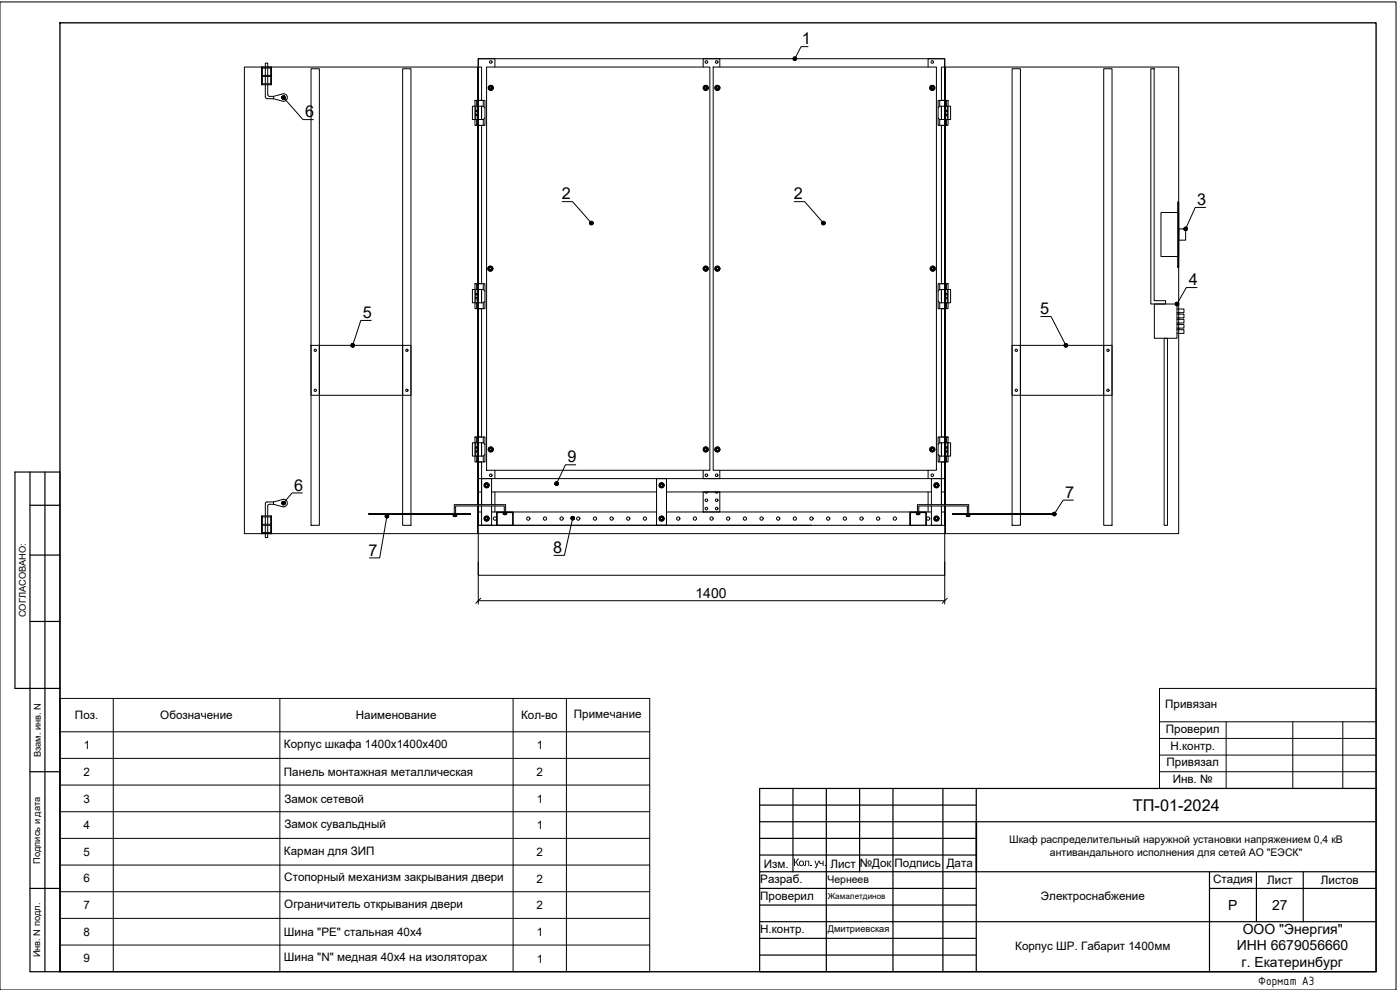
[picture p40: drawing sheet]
<svg xmlns="http://www.w3.org/2000/svg" width="420mm" height="297mm" viewBox="0 0 420 297" stroke-linecap="round" stroke-linejoin="round" font-family="sans-serif">
<defs><g id="words">
<g font-size="4.9">
<text x="240.7" y="13.3">1</text>
<text x="91.5" y="35.2">6</text>
<text x="168.6" y="59.8">2</text>
<text x="238.2" y="59.8">2</text>
<text x="359.3" y="61.6">3</text>
<text x="356.8" y="85.6">4</text>
<text x="108.9" y="95.4">5</text>
<text x="312.1" y="94.3">5</text>
<text x="170.3" y="138.8">9</text>
<text x="88.3" y="147.2">6</text>
<text x="319.6" y="149.4">7</text>
<text x="110.6" y="166.7">7</text>
<text x="166.1" y="166">8</text>
<text x="340" y="243.3">ТП-01-2024</text>
</g>
<g font-size="4.2">
<text x="208.7" y="179.6">1400</text>
<text x="368.6" y="273.1">Р</text>
<text x="381.8" y="273.1">27</text>
<text x="373" y="280.1">ООО &quot;Энергия&quot;</text>
<text x="371.2" y="285.1">ИНН 6679056660</text>
<text x="372.6" y="290.2">г. Екатеринбург</text>
</g>
<text font-size="3.9" x="377.6" y="295.5">Формат А3</text>
<g font-size="3.5">
<text x="22.5" y="215.8">Поз.</text>
<text x="48.1" y="215.8">Обозначение</text>
<text x="106.8" y="215.8">Наименование</text>
<text x="156.4" y="215.8">Кол-во</text>
<text x="172.3" y="215.5">Примечание</text>
<text x="349.7" y="212.5">Привязан</text>
<text x="349.9" y="220">Проверил</text>
<text x="25.1" y="224.8">1</text>
<text x="85.2" y="224.4">Корпус шкафа 1400х1400х400</text>
<text x="161.1" y="224.8">1</text>
<text x="351.3" y="225">Н.контр.</text>
<text x="25.1" y="232.8">2</text>
<text x="85.2" y="232.8">Панель монтажная металлическая</text>
<text x="161.1" y="232.8">2</text>
<text x="350.1" y="230">Привязал</text>
<text x="351.9" y="234.9">Инв. №</text>
<text x="25" y="240.8">3</text>
<text x="85.4" y="240.8">Замок сетевой</text>
<text x="161.1" y="240.8">1</text>
<text x="25.1" y="248.8">4</text>
<text x="85.4" y="248.5">Замок сувальдный</text>
<text x="161.1" y="248.8">1</text>
<text x="25" y="256.8">5</text>
<text x="85.2" y="256.5">Карман для ЗИП</text>
<text x="161.1" y="256.8">2</text>
<text x="229.3" y="260.3">Изм.</text>
<text x="249.2" y="260.3">Лист</text>
<text x="258" y="260">№Док</text>
<text x="268.5" y="260">Подпись</text>
<text x="284.1" y="260">Дата</text>
<text x="25" y="264.8">6</text>
<text x="85.3" y="264.5">Стопорный механизм закрывания двери</text>
<text x="161.1" y="264.8">2</text>
<text x="228.2" y="269.9">Проверил</text>
<text x="228.2" y="265">Разраб.</text>
<text x="312.4" y="270">Электроснабжение</text>
<text x="364.1" y="265.1">Стадия</text>
<text x="380.3" y="265.3">Лист</text>
<text x="396.4" y="265.3">Листов</text>
<text x="25" y="272.8">7</text>
<text x="85.3" y="272.5">Ограничитель открывания двери</text>
<text x="161.1" y="272.8">2</text>
<text x="25" y="280.8">8</text>
<text x="85.2" y="280.8">Шина &quot;РЕ&quot; стальная 40х4</text>
<text x="161.1" y="280.8">1</text>
<text x="228.2" y="280">Н.контр.</text>
<text x="304.7" y="285">Корпус ШР. Габарит 1400мм</text>
<text x="25" y="288.8">9</text>
<text x="85.2" y="288.5">Шина &quot;N&quot; медная 40х4 на изоляторах</text>
<text x="161.1" y="288.8">1</text>
</g>
<g font-size="3.1">
<text x="302.9" y="253.1">Шкаф распределительный наружной установки напряжением 0,4 кВ</text>
<text x="315.1" y="256.8">антивандального исполнения для сетей АО &quot;ЕЭСК&quot;</text>
<text x="238" y="259.8">Кол . уч.</text>
<text x="248.3" y="264.9">Чернеев</text>
</g>
<g font-size="2.8">
<text x="7.7" y="185.2" transform="rotate(-90 7.7 185.2)">СОГЛАСОВАНО:</text>
<text x="12.2" y="227.2" transform="rotate(-90 12.2 227.2)">Взам. инв. N</text>
<text x="12" y="259.2" transform="rotate(-90 12 259.2)">Подпись и дата</text>
<text x="248.4" y="279.8">Дмитриевская</text>
<text x="12" y="287.3" transform="rotate(-90 12 287.3)">Инв. N подл.</text>
</g>
<text font-size="2.4" x="248.4" y="269.8">Жамалетдинов</text>
</g></defs>
<!-- layer: 0 -->
<g fill="none" stroke="#000" stroke-width=".3">
<path d="M0 .6h419v296.4h-419zM242.5 14h-2.1l-1.6 3.2M78.5 20.1h3M78.7 25.4v-5.3h-.2v5.3h3v-5.3h-.3v5.3M78.7 25.1h2.5M78.7 22.9h2.5M78.7 22.6h2.5M78.7 20.4h2.5M79.6 20.1v-1.2h.7v1.2M79.6 20.4v2.2M79.6 22.9v2.2M79.6 25.4v3.7"/>
<path d="M79.7 29.1l.4 .5M80.1 29.6h2M80.3 25.4v3l.5 .5M80.3 20.4v2.2M80.3 22.9v2.2M80.8 28.9h1.3M82.1 28.9l2.9-.8a1.13 1.13 0 0 1 1.2 1.2 1.13 1.13 0 0 1-1.2 1.1l-2.9-.8M82.1 28.9v.7M85.4 29.6l5.5 6.3h3.1M93.3 20.6h2.5v137h-2.5zM120.8 20.6h2.5v137h-2.5zM142.5 30.1h3v7.5h-3z"/>
<path d="M142.8 33.1h.7v.4h-.7zM142.8 34.3h.7v.4h-.7zM142.8 31.9v4M143 30.1v1.8M143 35.9v1.7M143.5 20.1h1v10h-1zM143.5 37.6h1v47.5h-1zM144.5 31.9v4M145 30.1v1.8M145 35.9v1.7M145.5 32.4l-.5-.5h-3.2v4h3.2l.5-.5M146 20.1h67v121h-67z"/>
<path d="M146.9 26.9l.3 .2 .3-.1M146.9 26.9h.6M147 25.8l.4-.2 .3 .3M147 25.8a.65 .65 0 0 0-.1 1.1M147 25.8l-.3 .5 .2 .6M147 25.8l.7 .1M147.7 25.9l.2 .5M147.7 25.9l.3 .2-.1 .3M147.9 26.4l-.4 .5M147.9 26.4v.4l-.4 .2M148.5 20.1v-2.5h-5v133.8M211 20.1v-2.5h5v2.5"/>
<path d="M211.4 26.9l.3 .2 .3-.1M211.4 26.9h.7M212.2 25.9l.2 .2v.3M212.2 25.9a.64 .64 0 0 0-1 0 .64 .64 0 0 0 .2 1M212.2 25.9a.62 .62 0 0 0-.9 .1 .62 .62 0 0 0 .1 .9M212.2 25.9l.2 .5M212.4 26.4v.4l-.4 .2M212.4 26.4l-.3 .5M214 20.1h67v121h-67zM215 25.8a.7 .7 0 0 0-.4 .7 .7 .7 0 0 0 .6 .6l.3-.1M215 25.8l.4-.2 .3 .3M215 25.8a.62 .62 0 0 0-.3 .8 .62 .62 0 0 0 .8 .3"/>
<path d="M215 25.8l.7 .1M215.7 25.9l.2 .5M215.7 25.9l.2 .2v.3M215.9 26.4l-.4 .5M215.9 26.4v.4l-.4 .2M278.5 20.1v-2.5h5v133.8M279.5 25.8l.4-.2 .3 .3M279.5 25.8a.64 .64 0 0 0-.1 1.1M279.5 25.8l-.3 .5 .2 .6M279.5 25.8l.7 .1M280.2 25.9l.2 .5M280.2 25.9l.3 .2-.1 .3"/>
<path d="M280.4 26.4l-.4 .5h-.6M280.4 26.4a.65 .65 0 0 1-1 .5M281.5 30.1h3v7.5h-3zM281.5 32.4l.5-.5h3.3v4h-3.3l-.5-.5M282 30.1v1.8M282 35.9v1.7M282.5 20.1h1v10h-1zM282.5 37.6h1v47.5h-1zM282.5 31.9v4M283.5 33.1h.8v.4h-.8zM283.5 34.3h.8v.4h-.8zM283.5 31.9v4"/>
<path d="M284 30.1v1.8M284 35.9v1.7M284.3 31.9v4M303.7 20.6h2.5v137h-2.5zM331.2 20.6h2.5v137h-2.5zM345.4 20.6h1v69.6h3.4v1h-4.4zM168.7 60.5h3.1l5.3 6.1M238.4 60.5h3.1l5.3 6.1M353.4 60.6h.3v19.6h-.3zM353.4 63.8h-5v13.2h5M353.7 68.7v3.4h2.1v-3.4h-2.1v1.7M353.7 63.8v13.2"/>
<path d="M361.8 62.2h-3.1l-2.7 6M111.4 96.1h-3.1l-2.3 7M142.5 85.1h3v7.5h-3zM142.8 88.1h.7v.4h-.7zM142.8 89.3h.7v.4h-.7zM142.8 86.9v4M143 85.1v1.8M143 90.9v1.7M143.5 92.6h1v38.5h-1zM144.5 86.9v4M145 85.1v1.8M145 90.9v1.7"/>
<path d="M145.5 87.4l-.5-.5h-3.2v4h3.2l.5-.5M146.8 81.1l.3 .3 .3-.2M146.8 81.1l.6 .1M146.9 80l.3-.1 .3 .2M146.9 80a.62 .62 0 0 0-.1 1.1M146.9 80l-.4 .5 .3 .6M146.9 80l.6 .1M147.5 80.1l.3 .6M147.5 80.1l.3 .2v.4M147.8 80.7l-.4 .5M147.8 80.7l-.1 .4-.3 .1M211.4 80.1a.71 .71 0 0 0-.2 .8 .71 .71 0 0 0 .7 .5l.3-.3"/>
<path d="M211.4 80.1a.62 .62 0 0 0-.1 .9 .62 .62 0 0 0 .9 .1M212 80l-.3-.1-.3 .2M212 80a.63 .63 0 0 1 .2 1.1M212.1 80l.3 .5-.2 .6M212.1 80l-.7 .1M215 80a.7 .7 0 0 0-.4 .8 .7 .7 0 0 0 .6 .6l.3-.2M215 80l.4-.1 .3 .2M215 80a.62 .62 0 0 0-.3 .9 .62 .62 0 0 0 .8 .3M215 80l.7 .1M215.7 80.1l.2 .6M215.7 80.1l.2 .2v.4M215.9 80.7l-.4 .5"/>
<path d="M215.9 80.7v.4l-.4 .1M279.3 80.7a.61 .61 0 0 0 .4 .5 .61 .61 0 0 0 .6-.1M279.3 80.7l.4 .5 .6-.1M279.5 80.1l-.2 .2v.4M279.6 80.1l-.3 .6M280.2 80l-.4-.1-.3 .2M280.2 80a.63 .63 0 0 1 .1 1.1M280.2 80l.4 .5-.3 .6M280.2 80l-.6 .1M281.5 85.1h3v7.5h-3zM281.5 87.4l.5-.5h3.3v4h-3.3l-.5-.5M282 85.1v1.8"/>
<path d="M282 90.9v1.7M282.5 92.6h1v38.5h-1zM282.5 86.9v4M283.5 88.1h.8v.4h-.8zM283.5 89.3h.8v.4h-.8zM283.5 86.9v4M284 85.1v1.8M284 90.9v1.7M284.3 86.9v4M312.3 95h3.1l4.3 8.2M346.4 91.2h6.8v10.3h-6.8zM353.2 92.7h2.1v1.1h-2.1"/>
<path d="M353.2 94.3h2.1v1.1h-2.1M353.2 95.8h2.1v1.1h-2.1M353.2 97.4h2.1v1.1h-2.1M353.2 98.9h2.1v1.1h-2.1M353.7 93.8v.5M353.7 95.4v.4M353.7 96.9v.5M353.7 98.5v.4M359.2 86.3h-3.2l-2.5 4.5M93.3 103.6h30v15h-30zM95.8 103.6v15M120.8 103.6v15"/>
<path d="M303.7 103.6h30v15h-30zM306.2 103.6v15M331.2 103.6v15M349.4 101.5h1v56.1h-1zM142.5 131.1h3v7.5h-3zM142.8 134.1h.7v.4h-.7zM142.8 135.3h.7v.4h-.7zM142.8 132.8v4M143 131.1v1.7M143 136.8v1.8M144.5 132.8v4M145 131.1v1.7"/>
<path d="M145 136.8v1.8M145.5 133.4l-.5-.6h-3.2v4h3.2l.5-.4M146.9 135.4l.3 .2 .3-.2M146.9 135.4h.6M147 134.3l.4-.2 .3 .3M147 134.3a.65 .65 0 0 0-.1 1.1M147 134.3l-.3 .5 .2 .6M147 134.3h.7M147.7 134.3l.2 .6M147.7 134.4l.3 .2-.1 .3M147.9 134.9l-.4 .5M147.9 134.9v.4l-.4 .1"/>
<path d="M172.8 139.5h-3.1l-2.5 5.2M211.4 135.4l.3 .2 .3-.2M211.4 135.4h.7M212.2 134.4l.2 .2v.3M212.2 134.4a.69 .69 0 0 0-.9 0 .69 .69 0 0 0-.2 .8l.3 .2M212.2 134.3a.62 .62 0 0 0-.9 .2 .62 .62 0 0 0 .1 .9M212.2 134.3l.2 .6M212.4 134.9v.4l-.4 .1M212.4 134.9l-.3 .5M215 134.3a.7 .7 0 0 0-.3 .7 .7 .7 0 0 0 .5 .6l.3-.2M215 134.3l.4-.2 .3 .3M215 134.3a.62 .62 0 0 0-.3 .8 .62 .62 0 0 0 .8 .3"/>
<path d="M215 134.3h.7M215.7 134.3l.2 .6M215.7 134.4l.2 .2v.3M215.9 134.9l-.4 .5M215.9 134.9v.4l-.4 .1M279.5 134.3l.4-.2 .3 .3M279.5 134.3a.64 .64 0 0 0-.1 1.1M279.5 134.3l-.3 .5 .2 .6M279.5 134.3h.7M280.2 134.3l.2 .6M280.2 134.4l.3 .2-.1 .3M280.4 134.9l-.4 .5h-.6"/>
<path d="M280.4 134.9a.65 .65 0 0 1-1 .5M281.5 131.1h3v7.5h-3zM281.5 133.4l.5-.6h3.3v4h-3.3l-.5-.4M282 131.1v1.7M282 136.8v1.8M282.5 132.8v4M283.5 134.1h.8v.4h-.8zM283.5 135.3h.8v.4h-.8zM283.5 132.8v4M284 131.1v1.7M284 136.8v1.8M284.3 132.8v4"/>
<path d="M78.7 154.8v5.3h-.2v-5.3h3v5.3h-.3v-5.3M78.7 155.1h2.5M78.7 157.3h2.5M78.7 157.6h2.5M78.7 159.8h2.5M79.6 151.1v3.7M79.6 155.1v2.2M79.6 157.6v2.2M80.3 155.1v2.2M80.3 157.6v2.2M80.8 151.3h1.3M80.8 151.3l-.5 .5v3"/>
<path d="M82.1 150.6h-2l-.4 .5M82.1 150.6l2.9-.8a1.13 1.13 0 0 1 1.2 1.1 1.13 1.13 0 0 1-1.2 1.2l-2.9-.8M82.1 150.6v.7M90.8 147.9h-3.1l-2.3 2.7M110.7 154.1h30.5v.3h-30.5zM116 155.4l-2.1 12h-3M136.3 154.9h.4M143.3 151.4v-131.3h-70v140h70v-8.3M143.5 151.4v-133.8h140v133.8M143.5 151.4v-12.8h1v12.8v-7.8h3v7.8M144.5 153.6h-1v4v-5.8v5.8h140v-5.8v5.8M144.5 151.8v5.8h3v-5.8"/>
<path d="M145.4 155.5v.4l.3 .2M145.4 145.5a.62 .62 0 0 0 .9 .7M145.4 155.5l.3 .6M145.4 145.5l.3 .6 .6 .1M145.8 155l.3-.1 .3 .2M145.8 155l-.4 .2v.3M145.8 145l.3-.1 .3 .2M145.8 145l-.4 .2v.3M145.8 155l-.4 .5M145.8 155l.6 .1M145.8 145l-.4 .5M145.8 145l.6 .1"/>
<path d="M146.4 155.1l.3 .6M146.4 145.1l.3 .6M146.4 155.1l.3 .2v.4M146.4 145.1l.3 .2v.4M146.7 155.7l-.4 .5-.6-.1M146.7 145.7l-.4 .5M146.7 155.7a.64 .64 0 0 1-1 .4M146.7 145.7l-.1 .3-.3 .2M147.5 153.6h49.5M147.5 147.6h49.5M148.5 141.1v2.5M148.5 147.6v3.8"/>
<path d="M148.5 151.8v1.8M149 153.6h5v4h-5zM149.2 157.6v-3.8h4.6v3.8M151.3 153.6v-1.8h-14.6v2.3M151.3 154.3h.4M151.7 153.6v-2.2h-15.4v2.7M171.8 156l-2.4 10.6h-3.1M197 143.6h3v14h-3zM197.9 145.5a.63 .63 0 0 0 .9 .7M197.9 155.7a.63 .63 0 0 0 1 .4M197.9 145.5l.3 .6 .6 .1M197.9 155.7l.4 .5 .6-.1"/>
<path d="M198.2 155.1l-.3 .2v.4M198.2 155.1l-.3 .6M198.3 145l.3-.1 .3 .2M198.3 145l-.3 .2-.1 .3M198.3 145l-.4 .5M198.3 145l.6 .1M198.8 155a.63 .63 0 0 1 .1 1.1M198.8 155l-.3-.1-.3 .2M198.8 155l-.6 .1M198.8 155l.4 .5-.3 .6M198.9 145.1a.63 .63 0 0 1-.1 1.1M198.9 145.1l.3 .6-.4 .5"/>
<path d="M200 153.6h79.5M200 147.6h79.5M211 147.6h5v6h-5zM211 141.1v2.5h5v-2.5M211.6 147.6l.4 .4 .4-.4M214.7 147.6l.4 .4 .4-.4M243.5 157.6h-100v15h140v-15M273 153.6h5v4h-5zM273.2 157.6v-3.8h4.6v3.8M275.3 153.6v-2.2h15.4v2.7M275.3 154.3h.4M275.7 153.6v-1.8h14.6v2.3"/>
<path d="M278.5 141.1v2.5M278.5 147.6v3.8M278.5 151.8v1.8M279.5 151.8v5.8h3v-5.8M279.5 151.4v-7.8h3v7.8v-12.8h1v12.8M280.8 145a.7 .7 0 0 0-.4 .7 .7 .7 0 0 0 .5 .6l.4-.1M280.8 145l.3-.1 .3 .2M280.8 155l.3-.1 .3 .2M280.8 155a.62 .62 0 0 0-.2 1.1M280.8 145a.62 .62 0 0 0-.3 .9 .62 .62 0 0 0 .8 .3M280.8 145l.6 .1M280.8 155l-.4 .5 .3 .6"/>
<path d="M280.8 155l.6 .1M281.4 145.1l.3 .6M281.4 155.1l.3 .6M281.4 145.1l.3 .2v.4M281.4 155.1l.3 .2v.4M281.7 145.7l-.4 .5M281.7 155.7l-.4 .5-.6-.1M281.7 145.7l-.1 .3-.3 .2M281.7 155.7a.65 .65 0 0 1-1.1 .4M282.5 153.6h1v4M282.5 147.6h1M283.5 143.6h-140v4h1"/>
<path d="M283.7 151.4v-131.3h70v140h-70v-8.3M285.8 154.1h30.6v.3h-30.6zM290.3 154.9h.4M322.1 150.1h-3l-2.4 3.7M78.5 160.1h3M79.6 160.1v1.2h.7v-1.2M143.5 168.6v12.6M143.5 160.1h140M144.3 179.5l-1.5 1.5M283.5 168.6v12.6M284.3 179.5l-1.5 1.5M143.5 180.2h140"/>
<path d="M18 209.6h177v82h-177zM18 219.6h177M34 209.6v82M84 209.6v82M154 209.6v82M170 209.6v82M18 227.5h177M18 235.5h177M18 243.6h177M18 251.6h177M18 259.6h177M18 267.6h177"/>
<path d="M18 275.6h177M18 283.6h177"/>
<circle cx="147.3" cy="18.6" r=".39"/>
<circle cx="212" cy="18.6" r=".39"/>
<circle cx="215.1" cy="18.6" r=".39"/>
<circle cx="279.8" cy="18.6" r=".39"/>
<circle cx="147.3" cy="26.4" r=".79"/>
<circle cx="147.3" cy="26.4" r=".39"/>
<circle cx="147.3" cy="26.4" r=".33"/>
<circle cx="211.8" cy="26.4" r=".79"/>
<circle cx="211.8" cy="26.4" r=".39"/>
<circle cx="211.8" cy="26.4" r=".33"/>
<circle cx="215.3" cy="26.4" r=".79"/>
<circle cx="215.3" cy="26.4" r=".39"/>
<circle cx="215.3" cy="26.4" r=".33"/>
<circle cx="279.8" cy="26.4" r=".79"/>
<circle cx="279.8" cy="26.4" r=".39"/>
<circle cx="279.8" cy="26.4" r=".33"/>
<circle cx="147.2" cy="80.6" r=".79"/>
<circle cx="147.2" cy="80.6" r=".39"/>
<circle cx="147.2" cy="80.6" r=".33"/>
<circle cx="211.8" cy="80.6" r=".33"/>
<circle cx="211.8" cy="80.6" r=".39"/>
<circle cx="211.8" cy="80.6" r=".79"/>
<circle cx="215.3" cy="80.6" r=".79"/>
<circle cx="215.3" cy="80.6" r=".39"/>
<circle cx="215.3" cy="80.6" r=".33"/>
<circle cx="279.9" cy="80.6" r=".33"/>
<circle cx="279.9" cy="80.6" r=".39"/>
<circle cx="279.9" cy="80.6" r=".79"/>
<circle cx="94.6" cy="117.1" r=".35"/>
<circle cx="94.6" cy="105.1" r=".35"/>
<circle cx="122.1" cy="105.1" r=".35"/>
<circle cx="122.1" cy="117.1" r=".35"/>
<circle cx="305" cy="117.1" r=".35"/>
<circle cx="305" cy="105.1" r=".35"/>
<circle cx="332.5" cy="117.1" r=".35"/>
<circle cx="332.5" cy="105.1" r=".35"/>
<circle cx="147.3" cy="134.8" r=".79"/>
<circle cx="147.3" cy="134.8" r=".39"/>
<circle cx="147.3" cy="134.8" r=".33"/>
<circle cx="211.8" cy="134.8" r=".79"/>
<circle cx="211.8" cy="134.8" r=".39"/>
<circle cx="211.8" cy="134.8" r=".33"/>
<circle cx="215.3" cy="134.8" r=".79"/>
<circle cx="215.3" cy="134.8" r=".39"/>
<circle cx="215.3" cy="134.8" r=".33"/>
<circle cx="279.8" cy="134.8" r=".79"/>
<circle cx="279.8" cy="134.8" r=".39"/>
<circle cx="279.8" cy="134.8" r=".33"/>
<circle cx="146" cy="155.6" r=".79"/>
<circle cx="146" cy="145.6" r=".79"/>
<circle cx="146" cy="155.6" r=".39"/>
<circle cx="146" cy="145.6" r=".39"/>
<circle cx="146" cy="145.6" r=".33"/>
<circle cx="146" cy="155.6" r=".33"/>
<circle cx="147.3" cy="142.6" r=".39"/>
<circle cx="148.5" cy="155.6" r=".5"/>
<circle cx="158.5" cy="155.6" r=".5"/>
<circle cx="163.5" cy="155.6" r=".5"/>
<circle cx="168.5" cy="155.6" r=".5"/>
<circle cx="173.5" cy="155.6" r=".5"/>
<circle cx="178.6" cy="155.6" r=".5"/>
<circle cx="183.5" cy="155.6" r=".5"/>
<circle cx="188.5" cy="155.6" r=".5"/>
<circle cx="193.5" cy="155.6" r=".5"/>
<circle cx="198.6" cy="145.6" r=".79"/>
<circle cx="198.6" cy="155.6" r=".5"/>
<circle cx="198.6" cy="155.6" r=".79"/>
<circle cx="198.6" cy="145.6" r=".39"/>
<circle cx="198.6" cy="145.6" r=".33"/>
<circle cx="198.6" cy="155.6" r=".39"/>
<circle cx="198.6" cy="155.6" r=".33"/>
<circle cx="203.5" cy="155.6" r=".5"/>
<circle cx="208.5" cy="155.6" r=".5"/>
<circle cx="212" cy="152.6" r=".39"/>
<circle cx="212" cy="142.6" r=".39"/>
<circle cx="212" cy="150.1" r=".39"/>
<circle cx="213.5" cy="155.6" r=".5"/>
<circle cx="215.1" cy="150.1" r=".39"/>
<circle cx="215.1" cy="142.6" r=".39"/>
<circle cx="215.1" cy="152.6" r=".39"/>
<circle cx="218.5" cy="155.6" r=".5"/>
<circle cx="223.6" cy="155.6" r=".5"/>
<circle cx="228.5" cy="155.6" r=".5"/>
<circle cx="233.5" cy="155.6" r=".5"/>
<circle cx="238.5" cy="155.6" r=".5"/>
<circle cx="243.5" cy="155.6" r=".5"/>
<circle cx="248.5" cy="155.6" r=".5"/>
<circle cx="253.5" cy="155.6" r=".5"/>
<circle cx="258.5" cy="155.6" r=".5"/>
<circle cx="263.5" cy="155.6" r=".5"/>
<circle cx="268.6" cy="155.6" r=".5"/>
<circle cx="278.5" cy="155.6" r=".5"/>
<circle cx="279.8" cy="142.6" r=".39"/>
<circle cx="281" cy="145.6" r=".79"/>
<circle cx="281" cy="155.6" r=".79"/>
<circle cx="281" cy="145.6" r=".39"/>
<circle cx="281" cy="155.6" r=".39"/>
<circle cx="281" cy="155.6" r=".33"/>
<circle cx="281" cy="145.6" r=".33"/>
</g>
<g fill="none" stroke="#000" stroke-width=".3">
<path d="M136.1 154.3l.2 .1M136.3 154.4v.4M136.3 154.8l.2 .1M136.3 154.8l-.2 .1M136.5 154.3l-.2 .1M136.6 154.3l.2 .1M136.8 154.4v.4M136.8 154.8l.1 .1M136.8 154.8l-.2 .1M136.9 154.3l-.1 .1M136.9 154.4h-.9l.1 .5h.8M136.9 154.4v.5"/>
<path d="M151.1 154.3h.8M151.1 153.8h.8M151.1 153.8v.5M151.1 153.8l.2 .1M151.3 154.2l-.2 .1M151.3 153.9v.3M151.3 154.2l.2 .1M151.5 153.8l-.2 .1M151.6 153.8l.2 .1M151.8 154.2l-.2 .1M151.8 153.9v.3M151.8 154.2l.2 .1"/>
<path d="M151.9 153.8v.5M152 153.8l-.2 .1M275.1 154.3h.8M275.1 153.8v.5M275.1 153.8h.8M275.1 153.8l.2 .1M275.3 154.2l-.2 .1M275.3 153.9v.3M275.3 154.2l.2 .1M275.5 153.8l-.2 .1M275.6 153.8l.2 .1M275.8 154.2l-.2 .1"/>
<path d="M275.8 153.9v.3M275.8 154.2l.1 .1M275.9 153.8v.5M275.9 153.8l-.1 .1M290.1 154.4h.8M290.1 154.9h.8M290.1 154.4v.5M290.1 154.3l.2 .1M290.3 154.4v.4M290.3 154.8l-.2 .1M290.3 154.8l.2 .1M290.5 154.3l-.2 .1"/>
<path d="M290.6 154.3h.4M290.6 154.9h.4M290.8 154.4v.4M290.9 154.4v.5"/>
</g>
<path d="M18 6.8h395v284.8h-395z" fill="none" stroke="#000" stroke-width=".4"/>
<path d="M9 141.6v150h9v-150h-13.5v65h13.5M9 151.6h9M13.5 141.6v150M9 166.5h9M9 186.5h9M9 231.5h9M9 266.6h9" fill="none" stroke="#000" stroke-width=".36"/>
<!-- layer: 0 -->
<g fill="none" stroke="#000" stroke-width=".36">
<path d="M228 236.6h185v55h-185zM238 236.6v25M248 236.6v55M258 236.6v25M268 236.6v55M283 236.6v55M293 236.6v10M228 241.6h65M228 246.6h185M228 251.6h65M228 256.5h65M228 261.6h185"/>
<path d="M228 266.6h65M228 271.6h65M228 276.5h185M293 261.6v30M363 266.6h50M363 261.6v30M377.1 261.6v14.9M391.1 261.6v14.9M228 281.5h65M228 286.6h65"/>
</g>
<path d="M293 246.6v15" fill="none" stroke="#000" stroke-width=".51"/>
<g fill="#000" stroke="#000" stroke-width=".3">
<path d="M238.1 17.9l.4-.3-.2 .5zM84.8 28.9l.1-.1 .2 .5zM177.5 66.9l.3 .4-.1 .1zM247.1 66.9l.4 .4-.2 .1zM355.5 69l.3-.3-.2 .4zM352.8 91.5l.4-.3-.2 .5zM105.9 103.6l-.2 .5-.2-.1zM319.9 103.6l.2 .5h-.2zM84.6 151.2l.5-.3-.3 .4zM116.2 154.4l.2 .1-.3 .4zM166.7 145.4l.3-.3-.2 .5zM172 155l.2 .1-.3 .4z"/>
<path d="M316 154.5l.4-.3-.3 .5z"/>
<path d="M238.1 17.4l-.1 .2h.5zM238 17.6h.5l-.4 .2zM238.1 17.8v.1l.4-.3z"/>
<path d="M238.5 17.6l-.2 .5h.2zM238.5 17.6l.2 .5h-.2zM238.5 17.6l.2 .5 .1-.1z"/>
<path d="M238.4 17.2l.1 .4 .1-.5zM238.2 17.2h.2l.1 .4zM238.2 17.2l-.1 .2 .4 .2z"/>
<path d="M238.5 17.6l.3 .4 .2-.1zM238.5 17.6l.5 .1v.2zM238.5 17.6l.5 .1v-.2z"/>
<path d="M238.5 17.6l.5-.1-.1-.2zM238.8 17.2l.1 .1-.4 .3zM238.6 17.1l-.1 .5 .3-.4z"/>
<path d="M84.6 29.4l.1 .2 .4-.3zM84.7 29.6l.4-.3-.2 .4zM85.1 29.3l-.2 .4 .1 .1z"/>
<path d="M84.8 28.9l-.2 .1 .5 .3zM84.6 29l.5 .3-.5-.1zM84.6 29.2v.2l.5-.1z"/>
<path d="M85.1 29.3l-.1 .5 .2-.1zM85.1 29.3l.3 .3-.2 .1zM85.1 29.3l.3 .3 .1-.1z"/>
<path d="M85.3 28.8l-.2 .5 .3-.4zM85.1 28.8h.2l-.2 .5zM84.9 28.8l.2 .5v-.5z"/>
<path d="M85.1 29.3l.4 .2 .1-.2zM85.1 29.3l.5-.2v.2zM85.1 29.3l.5-.2-.2-.2z"/>
<path d="M177 66.7v.2h.5zM177 66.9h.5l-.5 .2zM177 67.1l.1 .2 .4-.4z"/>
<path d="M177.1 67.3l.2 .1 .2-.5zM177.5 66.9v.5h-.2zM177.5 66.9v.5h.2z"/>
<path d="M177.3 66.4l.2 .5v-.5zM177.1 66.6l.2-.2 .2 .5zM177.1 66.6l-.1 .1 .5 .2z"/>
<path d="M177.5 66.9l.3 .4 .1-.2zM177.5 66.9l.5 .1-.1 .1zM177.5 66.9l.5 .1-.1-.2z"/>
<path d="M177.5 66.9l.4-.1v-.2zM177.7 66.5l.2 .1-.4 .3zM177.5 66.4v.5l.2-.4z"/>
<path d="M246.7 66.7l-.1 .2h.5zM246.6 66.9h.5l-.4 .2zM246.7 67.1v.2l.4-.4z"/>
<path d="M246.7 67.3l.2 .1 .2-.5zM247.1 66.9v.5h-.2zM247.1 66.9v.5h.2z"/>
<path d="M247 66.4l.1 .5 .1-.5zM246.8 66.6l.2-.2 .1 .5zM246.8 66.6l-.1 .1 .4 .2z"/>
<path d="M247.1 66.9l.4 .4 .1-.2zM247.1 66.9l.5 .1v.1zM247.1 66.9l.5 .1v-.2z"/>
<path d="M247.1 66.9l.5-.1-.1-.2zM247.4 66.5l.1 .1-.4 .3zM247.2 66.4l-.1 .5 .3-.4z"/>
<path d="M355.4 68.5l-.1 .2h.5zM355.3 68.7h.5l-.4 .1zM355.4 68.8l.1 .2 .3-.3z"/>
<path d="M355.8 68.7l-.2 .4 .2 .1zM355.8 68.7l.2 .4-.2 .1zM355.8 68.7l.2 .4 .2-.1z"/>
<path d="M355.6 68.2l.2 .5 .1-.5zM355.5 68.3l.1-.1 .2 .5zM355.5 68.3l-.1 .2 .4 .2z"/>
<path d="M355.8 68.7l.4 .3 .1-.1zM355.8 68.7h.5v.2zM355.8 68.7h.5v-.2z"/>
<path d="M355.8 68.7l.5-.2-.1-.2zM356 68.2l.2 .1-.4 .4zM355.9 68.2l-.1 .5 .2-.5z"/>
<path d="M352.8 91l-.1 .2h.5zM352.7 91.2h.5l-.5 .1zM352.7 91.3l.1 .2 .4-.3z"/>
<path d="M353.2 91.2l-.2 .5h.2zM353.2 91.2l.2 .5h-.2zM353.2 91.2l.2 .5 .1-.1z"/>
<path d="M353.1 90.7l.1 .5 .1-.5zM352.9 90.8l.2-.1 .1 .5zM352.9 90.8l-.1 .2 .4 .2z"/>
<path d="M353.2 91.2l.3 .4 .2-.1zM353.2 91.2l.5 .1v.2zM353.2 91.2l.5 .1v-.2z"/>
<path d="M353.2 91.2l.5-.1-.1-.2zM353.5 90.8l.1 .1-.4 .3zM353.3 90.7l-.1 .5 .3-.4z"/>
<path d="M105.4 103.5l-.1 .2 .6-.1zM105.3 103.7l.6-.1-.5 .3zM105.4 103.9l.1 .1 .4-.4z"/>
<path d="M105.9 103.6l-.2 .5h.2zM105.9 103.6l.2 .5h-.2zM105.9 103.6l.2 .5 .1-.2z"/>
<path d="M105.6 103.2l.3 .4-.1-.5zM105.5 103.3l.1-.1 .3 .4zM105.5 103.3l-.1 .2 .5 .1z"/>
<path d="M105.9 103.6l.3 .3 .1-.1zM105.9 103.6h.4v.2zM105.9 103.6h.4v-.2z"/>
<path d="M106.2 103.2l-.3 .4 .4-.2zM106 103.1l.2 .1-.3 .4zM105.8 103.1l.1 .5 .1-.5z"/>
<path d="M319.4 103.9l.2 .1 .3-.4zM319.9 103.6l-.2 .5-.1-.1zM319.9 103.6l-.2 .5h.2z"/>
<path d="M319.5 103.3l-.1 .2 .5 .1zM319.4 103.5l.5 .1-.5 .1zM319.4 103.7v.2l.5-.3z"/>
<path d="M319.8 103.1l.1 .5 .1-.5zM319.7 103.2l.1-.1 .1 .5zM319.5 103.3l.4 .3-.2-.4z"/>
<path d="M319.9 103.6l.2 .5 .2-.2zM319.9 103.6l.5 .2-.1 .1zM319.9 103.6l.5 .2v-.2z"/>
<path d="M319.9 103.6h.5l-.1-.2zM320.2 103.2l.1 .2-.4 .2zM320 103.1l-.1 .5 .3-.4z"/>
<path d="M84.7 150.6l-.1 .2 .5 .1zM84.6 150.8l.5 .1-.5 .1zM84.6 151v.2l.5-.3z"/>
<path d="M85.1 150.9l-.3 .4 .1 .1zM85.1 150.9v.6l-.2-.1zM85.1 150.9v.6l.2-.1z"/>
<path d="M85 150.5l.1 .4 .1-.4zM84.9 150.5h.1l.1 .4zM84.7 150.6l.4 .3-.2-.4z"/>
<path d="M85.1 150.9l.2 .5 .2-.1zM85.1 150.9l.5 .2-.1 .2zM85.1 150.9l.5 .2v-.2z"/>
<path d="M85.1 150.9h.5l-.1-.2zM85.4 150.6l.1 .1-.4 .2zM85.2 150.5l-.1 .4 .3-.3z"/>
<path d="M115.7 154.6l-.1 .2 .5 .1zM115.6 154.8l.5 .1-.5 .1zM115.6 155l.1 .2 .4-.3z"/>
<path d="M115.7 155.2l.2 .1 .2-.4zM116.1 154.9l-.1 .5-.1-.1zM116.1 154.9l-.1 .5h.2z"/>
<path d="M116 154.4l.1 .5 .1-.5zM115.8 154.5l.2-.1 .1 .5zM115.8 154.5l-.1 .1 .4 .3z"/>
<path d="M116.1 154.9l.1 .5 .2-.1zM116.1 154.9l.4 .2-.1 .2zM116.1 154.9l.4 .2 .1-.1z"/>
<path d="M116.1 154.9l.5 .1v-.2zM116.1 154.9l.4-.3 .1 .2zM116.4 154.5l-.3 .4 .4-.3z"/>
<path d="M166.6 144.9l-.1 .2h.5zM166.5 145.1h.5l-.4 .2zM166.6 145.3l.1 .1 .3-.3z"/>
<path d="M167 145.1l-.2 .5h.2zM167 145.1l.2 .5h-.2zM167 145.1l.2 .5 .2-.1z"/>
<path d="M166.9 144.6l.1 .5v-.5zM166.7 144.7l.2-.1 .1 .5zM166.7 144.7l-.1 .2 .4 .2z"/>
<path d="M167 145.1l.4 .4 .1-.2zM167 145.1h.5v.2zM167 145.1h.5v-.2z"/>
<path d="M167 145.1l.5-.2-.1-.1zM167.2 144.7l.2 .1-.4 .3zM167 144.6v.5l.2-.4z"/>
<path d="M171.4 155.7l.2 .2 .3-.4zM171.9 155.5l-.1 .5-.2-.1zM171.9 155.5l-.1 .5h.2z"/>
<path d="M171.5 155.2l-.1 .1 .5 .2zM171.4 155.3l.5 .2-.5 .1zM171.4 155.6v.1l.5-.2z"/>
<path d="M171.9 155.5l.1 .5 .1-.1zM171.9 155.5l.4 .3-.2 .1zM171.9 155.5l.4 .3 .1-.2z"/>
<path d="M171.8 155l.1 .5 .1-.5zM171.6 155.1l.2-.1 .1 .5zM171.6 155.1l-.1 .1 .4 .3z"/>
<path d="M171.9 155.5l.5 .1v-.2zM171.9 155.5l.4-.3 .1 .2zM172.2 155.1l-.3 .4 .4-.3z"/>
<path d="M316 154l-.1 .1 .5 .1zM315.9 154.1l.5 .1-.5 .1zM315.9 154.3l.1 .2 .4-.3z"/>
<path d="M316.4 154.2l-.3 .5h.2zM316.4 154.2l.1 .5h-.2zM316.4 154.2l.1 .5 .2-.1z"/>
<path d="M316.3 153.7l.1 .5 .1-.5zM316.1 153.8l.2-.1 .1 .5zM316 154l.4 .2-.3-.4z"/>
<path d="M316.4 154.2l.3 .4 .1-.1zM316.4 154.2l.5 .1-.1 .2zM316.4 154.2l.5 .1v-.2z"/>
<path d="M316.4 154.2l.5-.1-.1-.1zM316.7 153.8l.1 .2-.4 .2zM316.5 153.7l-.1 .5 .3-.4z"/>
</g>
<path d="M348 206.6h65v30h-65zM348 216.6h65M368 216.6v20M388 216.6v20M403 216.6v20M348 221.6h65M348 226.6h65M348 231.5h65" fill="none" stroke="#000" stroke-width=".3"/>
<use href="#words"/>
</svg>
